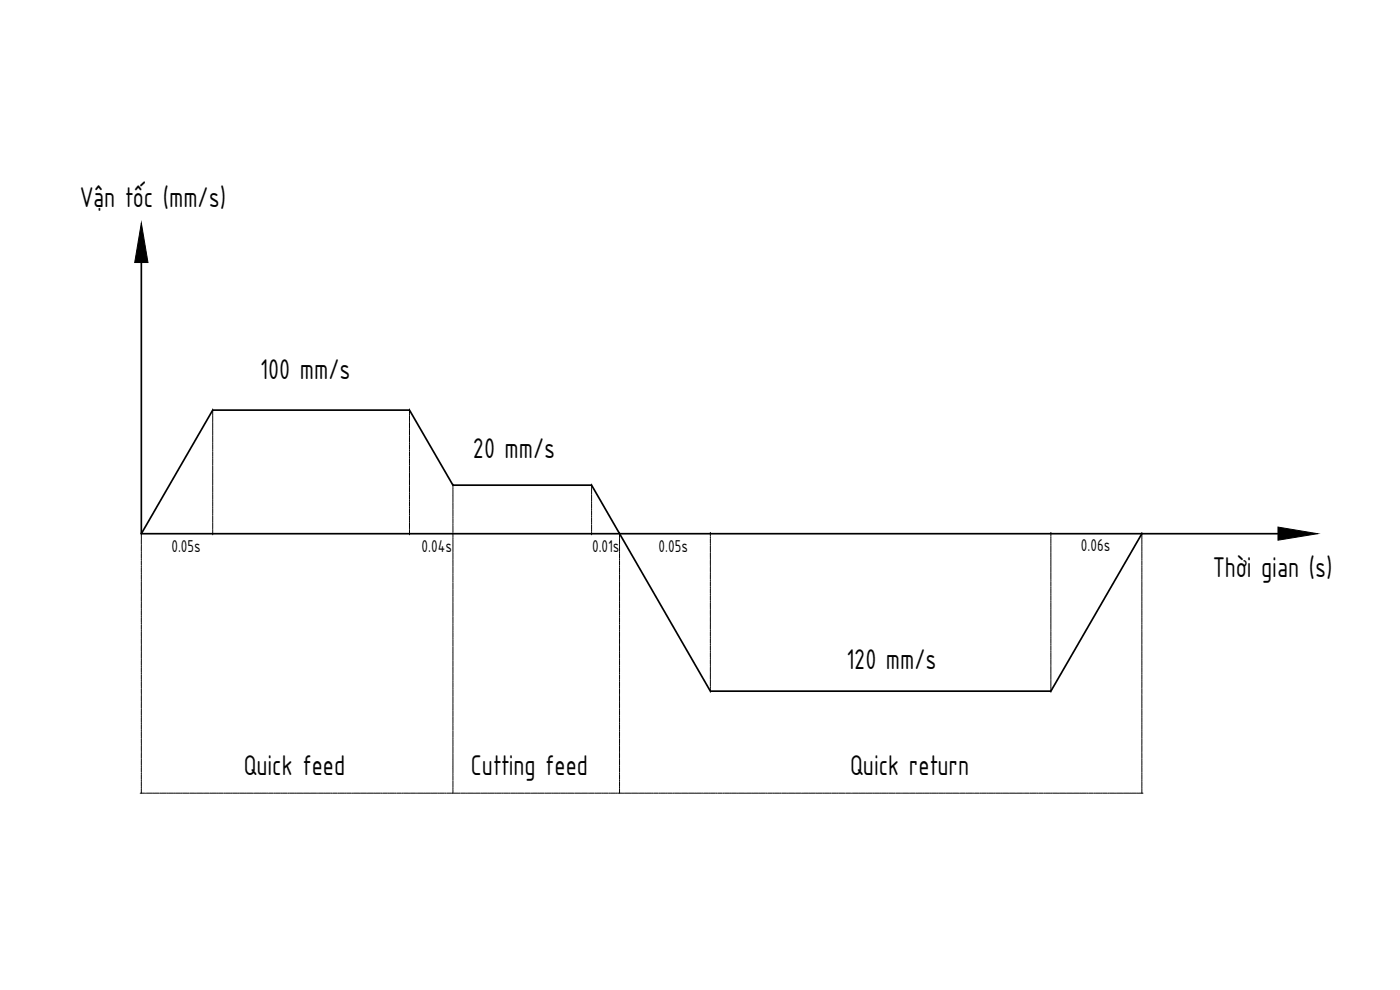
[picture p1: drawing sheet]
<svg xmlns="http://www.w3.org/2000/svg" width="420mm" height="297mm" viewBox="0 0 420 297" stroke-linecap="round" stroke-linejoin="round" font-family="sans-serif">
<defs><g id="words">
<g font-size="9.2">
<text x="24.1" y="62">Vận tốc (mm/s)</text>
<text x="78.1" y="113.7">100 mm/s</text>
<text x="141.9" y="137.3">20 mm/s</text>
<text x="364.2" y="173">Thời gian (s)</text>
<text x="254" y="200.6">120 mm/s</text>
<text x="73.2" y="232.4">Quick feed</text>
<text x="141.3" y="232.4">Cutting feed</text>
<text x="255.2" y="232.4">Quick return</text>
</g>
<g font-size="5.5">
<text x="51.4" y="165.7">0.05s</text>
<text x="126.5" y="165.7">0.04s</text>
<text x="177.7" y="165.7">0.01s</text>
<text x="197.7" y="165.6">0.05s</text>
<text x="324.4" y="165.3">0.06s</text>
</g>
</g></defs>
<!-- layer: AM_0 -->
<path d="M42.4 78.8v81.3M42.4 160.1l21.4-37.1h59.1l13 22.6h41.6l35.7 61.8h102.2l27.3-47.3M42.4 160.1h341.1" fill="none" stroke="#000" stroke-width=".51"/>
<path d="M42.4 66.9l2 11.9h-4zM383.5 158.1l11.9 2-11.9 2z" fill="#000" stroke="#000" stroke-width=".3"/>
<!-- layer: AM_7 -->
<g fill="none" stroke="#000" stroke-width=".3">
<path d="M63.8 122.7v1.4M63.8 124.3v.4M63.8 124.8v1.4M63.8 126.4v.4M63.8 126.9v1.5M63.8 128.6v.3M63.8 129.1v1.4M63.8 130.7v.3M63.8 131.2v1.5M63.8 132.8v.4M63.8 133.4v1.4M63.8 135v.3"/>
<path d="M63.8 135.5v1.4M63.8 137.1v.4M63.8 137.7v1.4M63.8 139.3v.3M63.8 139.8v1.4M122.9 122.7v1.4M122.9 124.3v.4M122.9 124.8v1.4M122.9 126.4v.4M122.9 126.9v1.5M122.9 128.6v.3M122.9 129.1v1.4"/>
<path d="M122.9 130.7v.3M122.9 131.2v1.5M122.9 132.8v.4M122.9 133.4v1.4M122.9 135v.3M122.9 135.5v1.4M122.9 137.1v.4M122.9 137.7v1.4M122.9 139.3v.3M122.9 139.8v1.4M42.4 159.8v1.3M63.8 141.4v.4"/>
<path d="M63.8 141.9v1.5M63.8 143.5v.4M63.8 144.1v1.4M63.8 145.7v.3M63.8 146.2v1.4M63.8 147.8v.4M63.8 148.4v1.4M63.8 150v.3M63.8 150.5v1.4M63.8 152.1v.4M63.8 152.6v1.5M63.8 154.2v.4"/>
<path d="M63.8 154.8v1.4M63.8 156.4v.3M63.8 156.9v1.5M63.8 158.5v.4M63.8 159.1v1.4M122.9 141.4v.4M122.9 141.9v1.5M122.9 143.5v.4M122.9 144.1v1.4M122.9 145.7v.3M122.9 146.2v1.4M122.9 147.8v.4"/>
<path d="M122.9 148.4v1.4M122.9 150v.3M122.9 150.5v1.4M122.9 152.1v.4M122.9 152.6v1.5M122.9 154.2v.4M122.9 154.8v1.4M122.9 156.4v.3M122.9 156.9v1.5M122.9 158.5v.4M122.9 159.1v1.4M135.9 145.2v1.1"/>
<path d="M135.9 146.5v.3M135.9 147v1.4M135.9 148.6v.4M135.9 149.2v1.4M135.9 150.8v.3M135.9 151.3v1.4M135.9 152.9v.4M135.9 153.4v1.5M135.9 155.1v.3M135.9 155.6v1.4M135.9 157.2v.4M135.9 157.7v1.5"/>
<path d="M135.9 159.3v.4M135.9 159.9v1.4M177.5 145.2v.9M177.5 146.2v.4M177.5 146.8v1.4M177.5 148.4v.3M177.5 148.9v1.5M177.5 150.5v.4M177.5 151.1v1.4M177.5 152.7v.3M177.5 153.2v1.4M177.5 154.8v.4"/>
<path d="M177.5 155.3v1.5M177.5 157v.3M177.5 157.5v1.4M177.5 159.1v.4M177.5 159.6v.9M185.9 159.8v1.3M213.2 159.8v1.1M315.4 159.8v1.1M342.7 159.8v1.3M42.4 161.2v.4M42.4 161.8v1.4M42.4 163.4v.3"/>
<path d="M42.4 163.9v1.4M42.4 165.5v.4M42.4 166.1v1.4M42.4 167.7v.3M42.4 168.2v1.4M42.4 169.8v.4M42.4 170.3v1.5M42.4 171.9v.4M42.4 172.5v1.4M42.4 174.1v.3M42.4 174.6v1.5M42.4 176.2v.4"/>
<path d="M42.4 176.8v1.4M42.4 178.4v.3M42.4 178.9v1.4M135.9 161.5v.3M135.9 162v1.4M135.9 163.6v.4M135.9 164.2v1.4M135.9 165.8v.3M135.9 166.3v1.4M135.9 167.9v.4M135.9 168.4v1.5M135.9 170v.4"/>
<path d="M135.9 170.5v1.5M135.9 172.2v.3M135.9 172.7v1.4M135.9 174.3v.4M135.9 174.9v1.4M135.9 176.4v.4M135.9 177v1.4M135.9 178.6v.3M135.9 179.1v1.4M185.9 161.2v.4M185.9 161.8v1.4M185.9 163.4v.3"/>
<path d="M185.9 163.9v1.4M185.9 165.5v.4M185.9 166.1v1.4M185.9 167.7v.3M185.9 168.2v1.4M185.9 169.8v.4M185.9 170.3v1.5M185.9 171.9v.4M185.9 172.5v1.4M185.9 174.1v.3M185.9 174.6v1.5M185.9 176.2v.4"/>
<path d="M185.9 176.8v1.4M185.9 178.4v.3M185.9 178.9v1.4M213.2 161.1v.3M213.2 161.6v1.5M213.2 163.2v.4M213.2 163.8v1.4M213.2 165.4v.3M213.2 165.9v1.4M213.2 167.5v.4M213.2 168v1.5M213.2 169.7v.3"/>
<path d="M213.2 170.2v1.4M213.2 171.8v.4M213.2 172.3v1.5M213.2 173.9v.4M213.2 174.5v1.4M213.2 176.1v.3M213.2 176.6v1.4M213.2 178.2v.4M213.2 178.8v1.4M315.4 161.1v.3M315.4 161.6v1.5M315.4 163.2v.4"/>
<path d="M315.4 163.8v1.4M315.4 165.4v.3M315.4 165.9v1.4M315.4 167.5v.4M315.4 168v1.5M315.4 169.7v.3M315.4 170.2v1.4M315.4 171.8v.4M315.4 172.3v1.5M315.4 173.9v.4M315.4 174.5v1.4M315.4 176.1v.3"/>
<path d="M315.4 176.6v1.4M315.4 178.2v.4M315.4 178.8v1.4M342.7 161.2v.4M342.7 161.8v1.4M342.7 163.4v.3M342.7 163.9v1.4M342.7 165.5v.4M342.7 166.1v1.4M342.7 167.7v.3M342.7 168.2v1.4M342.7 169.8v.4"/>
<path d="M342.7 170.3v1.5M342.7 171.9v.4M342.7 172.5v1.4M342.7 174.1v.3M342.7 174.6v1.5M342.7 176.2v.4M342.7 176.8v1.4M342.7 178.4v.3M342.7 178.9v1.4M42.4 180.5v.4M42.4 181v1.5M42.4 182.7v.3"/>
<path d="M42.4 183.2v1.4M42.4 184.8v.4M42.4 185.3v1.5M42.4 186.9v.4M42.4 187.5v1.4M42.4 189.1v.3M42.4 189.6v1.4M42.4 191.2v.4M42.4 191.8v1.4M42.4 193.4v.3M42.4 193.9v1.4M42.4 195.5v.4"/>
<path d="M42.4 196v1.5M42.4 197.6v.4M42.4 198.1v1.5M42.4 199.8v.3M135.9 180.7v.4M135.9 181.3v1.4M135.9 182.9v.3M135.9 183.4v1.4M135.9 185v.4M135.9 185.5v1.5M135.9 187.1v.4M135.9 187.7v1.4"/>
<path d="M135.9 189.3v.3M135.9 189.8v1.4M135.9 191.4v.4M135.9 192v1.4M135.9 193.6v.3M135.9 194.1v1.4M135.9 195.7v.4M135.9 196.2v1.5M135.9 197.9v.3M135.9 198.4v1.4M185.9 180.5v.4M185.9 181v1.5"/>
<path d="M185.9 182.7v.3M185.9 183.2v1.4M185.9 184.8v.4M185.9 185.3v1.5M185.9 186.9v.4M185.9 187.5v1.4M185.9 189.1v.3M185.9 189.6v1.4M185.9 191.2v.4M185.9 191.8v1.4M185.9 193.4v.3M185.9 193.9v1.4"/>
<path d="M185.9 195.5v.4M185.9 196v1.5M185.9 197.6v.4M185.9 198.1v1.5M185.9 199.8v.3M213.2 180.4v.3M213.2 180.9v1.4M213.2 182.5v.4M213.2 183v1.5M213.2 184.6v.4M213.2 185.2v1.4M213.2 186.8v.3"/>
<path d="M213.2 187.3v1.5M213.2 188.9v.4M213.2 189.5v1.4M213.2 191v.4M213.2 191.6v1.4M213.2 193.2v.3M213.2 193.7v1.4M213.2 195.4v.3M213.2 195.9v1.4M213.2 197.5v.4M213.2 198v1.4M213.2 199.6v.4"/>
<path d="M315.4 180.4v.3M315.4 180.9v1.4M315.4 182.5v.4M315.4 183v1.5M315.4 184.6v.4M315.4 185.2v1.4M315.4 186.8v.3M315.4 187.3v1.5M315.4 188.9v.4M315.4 189.5v1.4M315.4 191v.4M315.4 191.6v1.4"/>
<path d="M315.4 193.2v.3M315.4 193.7v1.4M315.4 195.4v.3M315.4 195.9v1.4M315.4 197.5v.4M315.4 198v1.4M315.4 199.6v.4M342.7 180.5v.4M342.7 181v1.5M342.7 182.7v.3M342.7 183.2v1.4M342.7 184.8v.4"/>
<path d="M342.7 185.3v1.5M342.7 186.9v.4M342.7 187.5v1.4M342.7 189.1v.3M342.7 189.6v1.4M342.7 191.2v.4M342.7 191.8v1.4M342.7 193.4v.3M342.7 193.9v1.4M342.7 195.5v.4M342.7 196v1.5M342.7 197.6v.4"/>
<path d="M342.7 198.1v1.5M342.7 199.8v.3M42.4 200.3v1.4M42.4 201.9v.4M42.4 202.5v1.4M42.4 204v.4M42.4 204.6v1.4M42.4 206.2v.3M42.4 206.7v1.4M42.4 208.4v.3M42.4 208.9v1.4M42.4 210.5v.3"/>
<path d="M42.4 211v1.4M42.4 212.6v.4M42.4 213.1v1.5M42.4 214.7v.4M42.4 215.3v1.4M42.4 216.9v.3M42.4 217.4v1.4M42.4 219v.4M42.4 219.6v1.4M135.9 200v.3M135.9 200.5v1.5M135.9 202.1v.4"/>
<path d="M135.9 202.7v1.4M135.9 204.3v.3M135.9 204.8v1.4M135.9 206.4v.4M135.9 207v1.4M135.9 208.6v.3M135.9 209.1v1.4M135.9 210.7v.4M135.9 211.2v1.5M135.9 212.8v.4M135.9 213.4v1.4M135.9 215v.3"/>
<path d="M135.9 215.5v1.4M135.9 217.1v.4M135.9 217.7v1.4M135.9 219.3v.3M135.9 219.8v1.4M185.9 200.3v1.4M185.9 201.9v.4M185.9 202.5v1.4M185.9 204v.4M185.9 204.6v1.4M185.9 206.2v.3M185.9 206.7v1.4"/>
<path d="M185.9 208.4v.3M185.9 208.9v1.4M185.9 210.5v.3M185.9 211v1.4M185.9 212.6v.4M185.9 213.1v1.5M185.9 214.7v.4M185.9 215.3v1.4M185.9 216.9v.3M185.9 217.4v1.4M185.9 219v.4M185.9 219.6v1.4"/>
<path d="M213.2 200.1v1.5M213.2 201.7v.4M213.2 202.3v1.4M213.2 203.9v.3M213.2 204.4v1.5M213.2 206v.4M213.2 206.6v1.1M315.4 200.1v1.5M315.4 201.7v.4M315.4 202.3v1.4M315.4 203.9v.3M315.4 204.4v1.5"/>
<path d="M315.4 206v.4M315.4 206.6v1.1M342.7 200.3v1.4M342.7 201.9v.4M342.7 202.5v1.4M342.7 204v.4M342.7 204.6v1.4M342.7 206.2v.3M342.7 206.7v1.4M342.7 208.4v.3M342.7 208.9v1.4M342.7 210.5v.3"/>
<path d="M342.7 211v1.4M342.7 212.6v.4M342.7 213.1v1.5M342.7 214.7v.4M342.7 215.3v1.4M342.7 216.9v.3M342.7 217.4v1.4M342.7 219v.4M342.7 219.6v1.4M42.1 238h1.3M42.4 221.2v.3M42.4 221.7v1.4"/>
<path d="M42.4 223.3v.4M42.4 223.8v1.5M42.4 225.5v.3M42.4 226v1.4M42.4 227.6v.4M42.4 228.1v1.5M42.4 229.7v.4M42.4 230.3v1.4M42.4 231.9v.3M42.4 232.4v1.4M42.4 234v.4M42.4 234.6v1.4"/>
<path d="M42.4 236.2v.3M42.4 236.7v1.3M43.6 238h.4M44.2 238h1.4M45.8 238h.3M46.3 238h1.4M47.9 238h.4M48.4 238h1.5M50 238h.4M50.6 238h1.4M52.2 238h.3M52.7 238h1.4"/>
<path d="M54.3 238h.4M54.9 238h1.4M56.5 238h.3M57 238h1.4M58.6 238h.4M59.1 238h1.5M60.7 238h.4M61.3 238h1.4M62.9 238h.3M63.4 238h1.5M65 238h.4M65.6 238h1.4"/>
<path d="M67.2 238h.3M67.7 238h1.4M69.3 238h.4M69.8 238h1.5M71.5 238h.3M72 238h1.4M73.6 238h.4M74.1 238h1.5M75.7 238h.4M76.3 238h1.4M77.9 238h.3M78.4 238h1.4"/>
<path d="M80 238h.3M80.6 238h1.4M82.2 238h.3M82.7 238h1.4M84.3 238h.4M84.8 238h1.4M86.4 238h.4M87 238h1.4M88.6 238h.3M89.1 238h1.5M90.7 238h.4M91.2 238h1.5"/>
<path d="M92.8 238h.4M93.4 238h1.4M95 238h.3M95.5 238h1.4M97.1 238h.4M97.7 238h1.4M99.3 238h.3M99.8 238h1.4M101.4 238h.4M101.9 238h1.5M103.5 238h.4M104.1 238h1.4"/>
<path d="M105.7 238h.3M106.2 238h1.5M107.8 238h.4M108.4 238h1.4M110 238h.3M110.5 238h1.4M112.1 238h.4M112.6 238h1.5M114.3 238h.3M114.8 238h1.4M116.4 238h.4M116.9 238h1.5"/>
<path d="M118.5 238h.4M119.1 238h1.4M120.7 238h.3M121.2 238h1.4M122.8 238h.4M123.4 238h1.4M125 238h.3M125.5 238h1.4M127.1 238h.4M127.6 238h1.5M129.2 238h.4M129.8 238h1.4"/>
<path d="M131.4 238h.3M131.9 238h1.4M133.5 238h.4M134.1 238h1.4M135.6 238h.4M135.9 221.4v.4M135.9 221.9v1.5M135.9 223.5v.4M135.9 224.1v1.4M135.9 225.7v.3M135.9 226.2v1.5M135.9 227.8v.4"/>
<path d="M135.9 228.3v1.5M135.9 229.9v.4M135.9 230.5v1.4M135.9 232.1v.3M135.9 232.6v1.4M135.9 234.3v.3M135.9 234.8v1.4M135.9 236.4v.4M135.9 236.9v1.1M136.2 238h1.4M137.8 238h.3M138.3 238h1.4"/>
<path d="M140 238h.3M140.5 238h1.4M142.1 238h.4M142.6 238h1.4M144.2 238h.4M144.7 238h1.5M146.3 238h.4M146.9 238h1.4M148.5 238h.3M149 238h1.5M150.6 238h.4M151.2 238h1.4"/>
<path d="M152.8 238h.3M153.3 238h1.4M154.9 238h.4M155.4 238h1.5M157.1 238h.3M157.6 238h1.4M159.2 238h.4M159.7 238h1.5M161.3 238h.4M161.9 238h1.4M163.5 238h.3M164 238h1.4"/>
<path d="M165.6 238h.4M166.2 238h1.4M167.8 238h.3M168.3 238h1.4M169.9 238h.4M170.4 238h1.5M172 238h.4M172.6 238h1.4M174.2 238h.3M174.7 238h1.4M176.3 238h.4M176.9 238h1.4"/>
<path d="M178.5 238h.3M179 238h1.4M180.6 238h.4M181.1 238h1.4M182.8 238h.3M183.3 238h1.4M184.9 238h.4M185.4 238h1.5M185.9 221.2v.3M185.9 221.7v1.4M185.9 223.3v.4M185.9 223.8v1.5"/>
<path d="M185.9 225.5v.3M185.9 226v1.4M185.9 227.6v.4M185.9 228.1v1.5M185.9 229.7v.4M185.9 230.3v1.4M185.9 231.9v.3M185.9 232.4v1.4M185.9 234v.4M185.9 234.6v1.4M185.9 236.2v.3M185.9 236.7v1.3"/>
<path d="M187 238h.4M187.5 238h1.5M189.1 238h.4M189.7 238h1.4M191.3 238h.3M191.9 238h1.4M193.4 238h.4M194 238h1.4M195.6 238h.3M196.1 238h1.4M197.7 238h.4M198.2 238h1.5"/>
<path d="M199.9 238h.3M200.4 238h1.4M202 238h.4M202.5 238h1.5M204.1 238h.4M204.7 238h1.4M206.3 238h.3M206.8 238h1.4M208.4 238h.4M209 238h1.4M210.6 238h.3M211.1 238h1.4"/>
<path d="M212.7 238h.4M213.2 238h1.5M214.8 238h.4M215.4 238h1.4M217 238h.3M217.5 238h1.4M219.1 238h.4M219.7 238h1.4M221.3 238h.3M221.8 238h1.4M223.4 238h.4M223.9 238h1.5"/>
<path d="M225.6 238h.3M226.1 238h1.4M227.7 238h.3M228.2 238h1.5M229.8 238h.4M230.4 238h1.4M231.9 238h.4M232.5 238h1.4M234.1 238h.3M234.7 238h1.4M236.3 238h.3M236.8 238h1.4"/>
<path d="M238.4 238h.4M238.9 238h1.4M240.5 238h.4M241 238h1.5M242.7 238h.3M243.2 238h1.4M244.8 238h.4M245.3 238h1.5M246.9 238h.4M247.5 238h1.4M249.1 238h.3M249.6 238h1.4"/>
<path d="M251.2 238h.4M251.8 238h1.4M253.4 238h.3M253.9 238h1.4M255.5 238h.4M256 238h1.5M257.6 238h.4M258.2 238h1.4M259.8 238h.3M260.3 238h1.4M261.9 238h.4M262.5 238h1.4"/>
<path d="M264.1 238h.3M264.6 238h1.4M266.2 238h.4M266.7 238h1.5M268.4 238h.3M268.9 238h1.4M270.5 238h.3M271 238h1.5M272.6 238h.4M273.2 238h1.4M274.8 238h.3M275.3 238h1.4"/>
<path d="M276.9 238h.4M277.5 238h1.4M279.1 238h.3M279.6 238h1.4M281.2 238h.4M281.7 238h1.5M283.3 238h.4M283.8 238h1.5M285.5 238h.3M286 238h1.4M287.6 238h.4M288.2 238h1.4"/>
<path d="M289.8 238h.3M290.3 238h1.4M291.9 238h.3M292.4 238h1.4M294 238h.4M294.6 238h1.4M296.2 238h.3M296.7 238h1.5M298.3 238h.4M298.8 238h1.5M300.4 238h.4M301 238h1.4"/>
<path d="M302.6 238h.3M303.1 238h1.4M304.7 238h.4M305.3 238h1.4M306.9 238h.3M307.4 238h1.4M309 238h.4M309.5 238h1.5M311.1 238h.4M311.7 238h1.4M313.3 238h.3M313.8 238h1.5"/>
<path d="M315.4 238h.4M316 238h1.4M317.6 238h.3M318.1 238h1.4M319.7 238h.4M320.3 238h1.4M321.9 238h.3M322.4 238h1.4M324 238h.4M324.5 238h1.5M326.1 238h.4M326.7 238h1.4"/>
<path d="M328.3 238h.3M328.8 238h1.4M330.4 238h.4M331 238h1.4M332.6 238h.3M333.1 238h1.4M334.7 238h.4M335.2 238h1.5M336.8 238h.4M337.4 238h1.4M339 238h.3M339.5 238h1.5"/>
<path d="M341.1 238h.4M341.6 238h1.4M342.7 221.2v.3M342.7 221.7v1.4M342.7 223.3v.4M342.7 223.8v1.5M342.7 225.5v.3M342.7 226v1.4M342.7 227.6v.4M342.7 228.1v1.5M342.7 229.7v.4M342.7 230.3v1.4"/>
<path d="M342.7 231.9v.3M342.7 232.4v1.4M342.7 234v.4M342.7 234.6v1.4M342.7 236.2v.3M342.7 236.7v1.3"/>
</g>
<use href="#words"/>
</svg>
